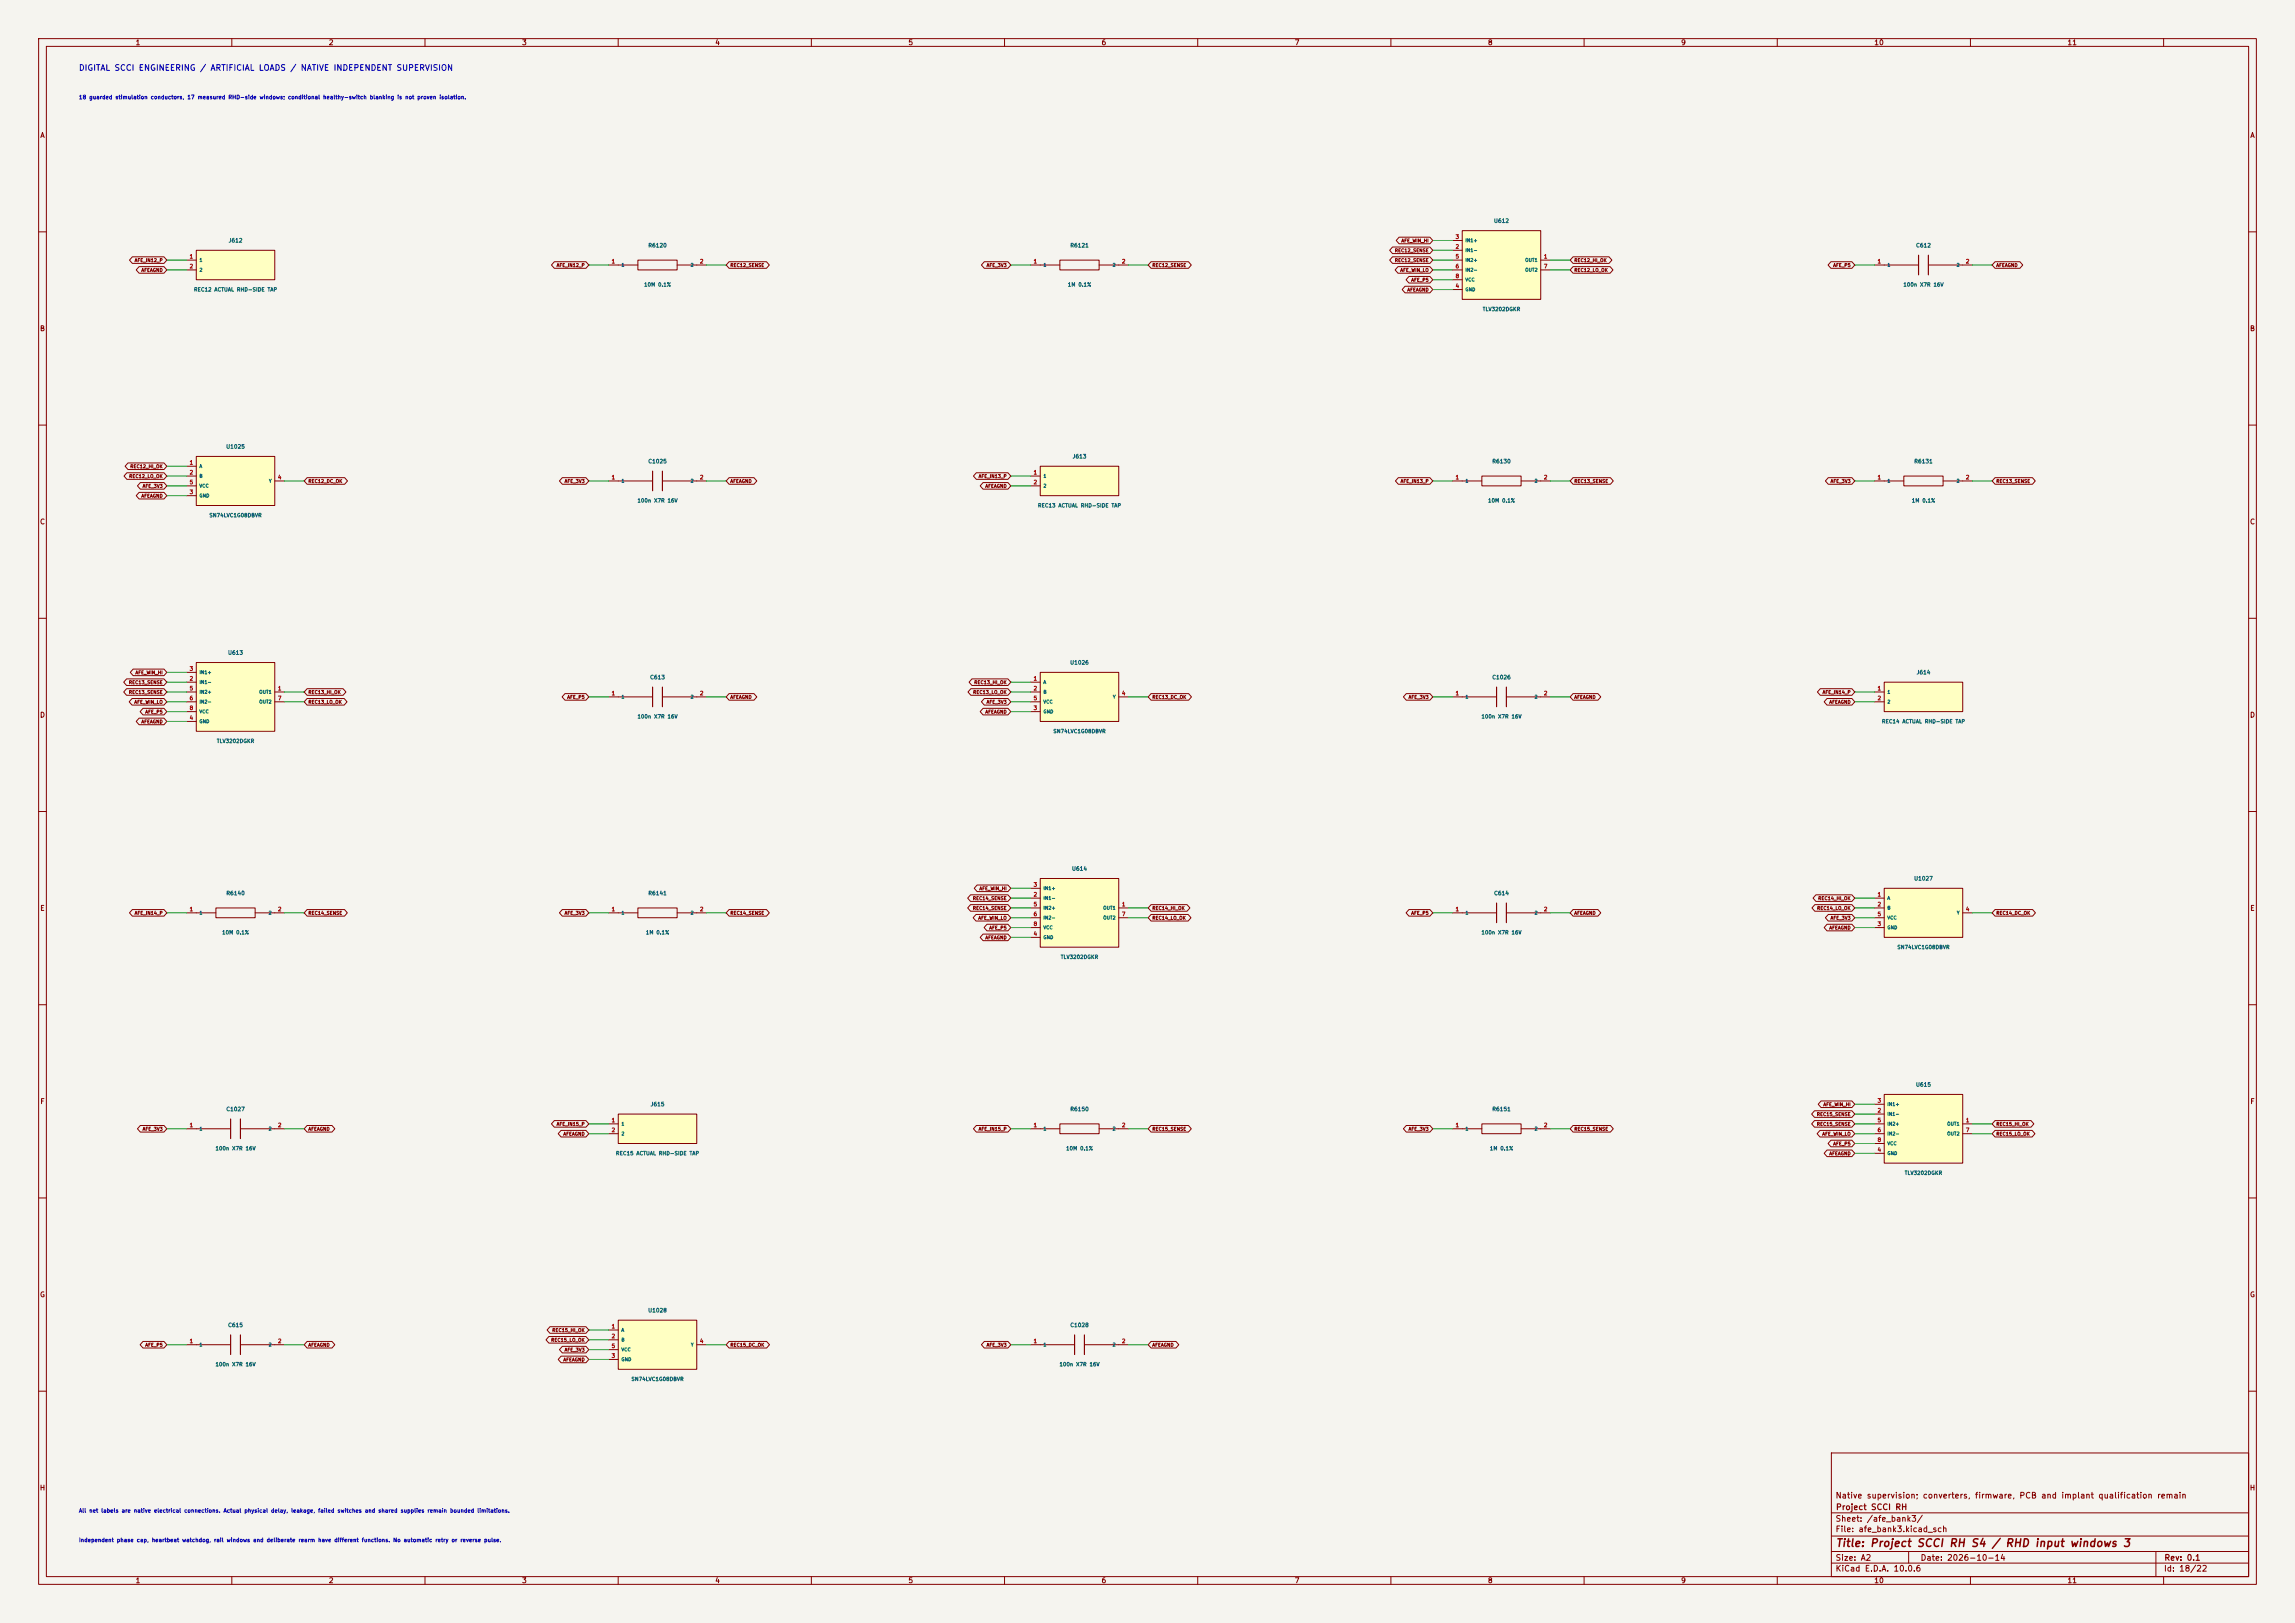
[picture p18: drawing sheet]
<svg xmlns="http://www.w3.org/2000/svg" width="594mm" height="420mm" viewBox="0 0 594 420" stroke-linecap="round" stroke-linejoin="round" font-family="sans-serif">
<defs><g id="words">
<text font-size="2" fill="#840000" x="475" y="400.8">Title: Project SCCI RH S4 / RHD input windows 3</text>
<text font-size="1.5" fill="#0000c2" x="20.3" y="18.7">DIGITAL SCCI ENGINEERING / ARTIFICIAL LOADS / NATIVE INDEPENDENT SUPERVISION</text>
<g font-size="1.5" fill="#840000">
<text x="475" y="388.1">Native supervision; converters, firmware, PCB and implant qualification remain</text>
<text x="475" y="394.1">Sheet: /afe_bank3/</text>
<text x="475.1" y="391.1">Project SCCI RH</text>
<text x="475" y="396.8">File: afe_bank3.kicad_sch</text>
<text x="475" y="407">KiCad E.D.A. 10.0.6</text>
<text x="475" y="404.2">Size: A2</text>
<text x="497" y="404.2">Date: 2026-10-14</text>
<text x="560" y="407">Id: 18/22</text>
<text x="560.1" y="404.2">Rev: 0.1</text>
</g>
<g font-size="1.3" fill="#840000">
<text x="35" y="12">1</text>
<text x="85" y="12">2</text>
<text x="135" y="12">3</text>
<text x="185" y="12">4</text>
<text x="235" y="12">5</text>
<text x="285" y="12">6</text>
<text x="335" y="12">7</text>
<text x="385" y="12">8</text>
<text x="435" y="12">9</text>
<text x="485" y="12">10</text>
<text x="535" y="12">11</text>
<text x="10.3" y="36">A</text>
<text x="582.3" y="36">A</text>
<text x="10.2" y="86">B</text>
<text x="582.2" y="86">B</text>
<text x="10.2" y="136">C</text>
<text x="582.2" y="136">C</text>
<text x="10.2" y="186">D</text>
<text x="582.2" y="186">D</text>
<text x="10.3" y="236">E</text>
<text x="582.3" y="236">E</text>
<text x="10.3" y="286">F</text>
<text x="582.3" y="286">F</text>
<text x="10.2" y="336">G</text>
<text x="582.2" y="336">G</text>
<text x="10.2" y="386">H</text>
<text x="582.2" y="386">H</text>
<text x="35" y="410">1</text>
<text x="85" y="410">2</text>
<text x="135" y="410">3</text>
<text x="185" y="410">4</text>
<text x="235" y="410">5</text>
<text x="285" y="410">6</text>
<text x="335" y="410">7</text>
<text x="385" y="410">8</text>
<text x="435" y="410">9</text>
<text x="485" y="410">10</text>
<text x="535" y="410">11</text>
</g>
<g font-size="1" fill="#0000c2">
<text x="20.3" y="25.9">18 guarded stimulation conductors, 17 measured RHD-side windows; conditional healthy-switch blanking is not proven isolation.</text>
<text x="20.3" y="391.7">All net labels are native electrical connections. Actual physical delay, leakage, failed switches and shared supplies remain bounded limitations.</text>
<text x="20.3" y="399.3">Independent phase cap, heartbeat watchdog, rail windows and deliberate rearm have different functions. No automatic retry or reverse pulse.</text>
</g>
<g font-size="1" fill="#006464">
<text x="386.6" y="57.9">U612</text>
<text x="59.1" y="63">J612</text>
<text x="167.7" y="64.3">R6120</text>
<text x="276.9" y="64.3">R6121</text>
<text x="495.8" y="64.3">C612</text>
<text x="50.1" y="75.6">REC12 ACTUAL RHD-SIDE TAP</text>
<text x="166.6" y="74.4">10M 0.1%</text>
<text x="276.3" y="74.4">1M 0.1%</text>
<text x="492.5" y="74.4">100n X7R 16V</text>
<text x="383.7" y="80.7">TLV3202DGKR</text>
<text x="58.4" y="116.3">U1025</text>
<text x="277.5" y="118.9">J613</text>
<text x="167.7" y="120.1">C1025</text>
<text x="386.1" y="120.1">R6130</text>
<text x="495.3" y="120.1">R6131</text>
<text x="164.9" y="130.3">100n X7R 16V</text>
<text x="268.5" y="131.5">REC13 ACTUAL RHD-SIDE TAP</text>
<text x="385" y="130.3">10M 0.1%</text>
<text x="494.7" y="130.3">1M 0.1%</text>
<text x="54.1" y="134.1">SN74LVC1G08DBVR</text>
<text x="58.9" y="169.7">U613</text>
<text x="276.9" y="172.2">U1026</text>
<text x="168.2" y="176">C613</text>
<text x="386.1" y="176">C1026</text>
<text x="495.9" y="174.7">J614</text>
<text x="164.9" y="186.1">100n X7R 16V</text>
<text x="272.5" y="189.9">SN74LVC1G08DBVR</text>
<text x="383.3" y="186.1">100n X7R 16V</text>
<text x="487" y="187.4">REC14 ACTUAL RHD-SIDE TAP</text>
<text x="56" y="192.5">TLV3202DGKR</text>
<text x="277.3" y="225.5">U614</text>
<text x="58.5" y="231.9">R6140</text>
<text x="167.7" y="231.9">R6141</text>
<text x="386.6" y="231.9">C614</text>
<text x="495.3" y="228.1">U1027</text>
<text x="57.4" y="242">10M 0.1%</text>
<text x="167.1" y="242">1M 0.1%</text>
<text x="383.3" y="242">100n X7R 16V</text>
<text x="491" y="245.8">SN74LVC1G08DBVR</text>
<text x="274.4" y="248.4">TLV3202DGKR</text>
<text x="495.8" y="281.4">U615</text>
<text x="58.5" y="287.8">C1027</text>
<text x="168.3" y="286.5">J615</text>
<text x="276.9" y="287.8">R6150</text>
<text x="386.1" y="287.8">R6151</text>
<text x="55.7" y="297.9">100n X7R 16V</text>
<text x="159.3" y="299.2">REC15 ACTUAL RHD-SIDE TAP</text>
<text x="275.8" y="297.9">10M 0.1%</text>
<text x="385.5" y="297.9">1M 0.1%</text>
<text x="492.9" y="304.2">TLV3202DGKR</text>
<text x="167.7" y="339.8">U1028</text>
<text x="58.9" y="343.7">C615</text>
<text x="276.9" y="343.7">C1028</text>
<text x="55.7" y="353.8">100n X7R 16V</text>
<text x="274.1" y="353.8">100n X7R 16V</text>
<text x="163.3" y="357.6">SN74LVC1G08DBVR</text>
</g>
<g font-size="1" fill="#a90000">
<text x="376.6" y="64.6">2</text>
<text x="376.6" y="62">3</text>
<text x="49" y="67.1">1</text>
<text x="49" y="69.7">2</text>
<text x="158.2" y="68.4">1</text>
<text x="181" y="68.4">2</text>
<text x="267.4" y="68.4">1</text>
<text x="290.3" y="68.4">2</text>
<text x="376.6" y="67.1">5</text>
<text x="376.6" y="69.7">6</text>
<text x="399.5" y="67.1">1</text>
<text x="399.5" y="69.7">7</text>
<text x="485.8" y="68.4">1</text>
<text x="508.7" y="68.4">2</text>
<text x="376.6" y="74.7">4</text>
<text x="376.6" y="72.2">8</text>
<text x="49" y="120.5">1</text>
<text x="49" y="123">2</text>
<text x="49" y="125.5">5</text>
<text x="71.8" y="124.3">4</text>
<text x="158.2" y="124.3">1</text>
<text x="181" y="124.3">2</text>
<text x="267.4" y="123">1</text>
<text x="267.4" y="125.5">2</text>
<text x="376.6" y="124.3">1</text>
<text x="399.5" y="124.3">2</text>
<text x="485.8" y="124.3">1</text>
<text x="508.7" y="124.3">2</text>
<text x="49" y="128.1">3</text>
<text x="49" y="173.8">3</text>
<text x="49" y="176.3">2</text>
<text x="49" y="178.9">5</text>
<text x="71.8" y="178.9">1</text>
<text x="267.4" y="176.3">1</text>
<text x="267.4" y="178.9">2</text>
<text x="485.8" y="178.9">1</text>
<text x="49" y="181.4">6</text>
<text x="49" y="184">8</text>
<text x="71.8" y="181.4">7</text>
<text x="158.2" y="180.2">1</text>
<text x="181" y="180.2">2</text>
<text x="267.4" y="184">3</text>
<text x="267.4" y="181.4">5</text>
<text x="290.3" y="180.2">4</text>
<text x="376.6" y="180.2">1</text>
<text x="399.5" y="180.2">2</text>
<text x="485.8" y="181.4">2</text>
<text x="49" y="186.5">4</text>
<text x="267.4" y="232.2">2</text>
<text x="267.4" y="229.7">3</text>
<text x="485.8" y="232.2">1</text>
<text x="49" y="236">1</text>
<text x="71.8" y="236">2</text>
<text x="158.2" y="236">1</text>
<text x="181" y="236">2</text>
<text x="267.4" y="234.8">5</text>
<text x="267.4" y="237.3">6</text>
<text x="267.4" y="239.8">8</text>
<text x="290.3" y="234.8">1</text>
<text x="290.3" y="237.3">7</text>
<text x="376.6" y="236">1</text>
<text x="399.5" y="236">2</text>
<text x="485.8" y="234.8">2</text>
<text x="485.8" y="239.8">3</text>
<text x="485.8" y="237.3">5</text>
<text x="508.7" y="236">4</text>
<text x="267.4" y="242.4">4</text>
<text x="485.8" y="285.6">3</text>
<text x="49" y="291.9">1</text>
<text x="71.8" y="291.9">2</text>
<text x="158.2" y="290.6">1</text>
<text x="158.2" y="293.2">2</text>
<text x="267.4" y="291.9">1</text>
<text x="290.3" y="291.9">2</text>
<text x="376.6" y="291.9">1</text>
<text x="399.5" y="291.9">2</text>
<text x="485.8" y="288.1">2</text>
<text x="485.8" y="290.6">5</text>
<text x="485.8" y="293.2">6</text>
<text x="508.7" y="290.6">1</text>
<text x="508.7" y="293.2">7</text>
<text x="485.8" y="298.3">4</text>
<text x="485.8" y="295.7">8</text>
<text x="49" y="347.8">1</text>
<text x="71.8" y="347.8">2</text>
<text x="158.2" y="344">1</text>
<text x="158.2" y="346.5">2</text>
<text x="181" y="347.8">4</text>
<text x="267.4" y="347.8">1</text>
<text x="290.3" y="347.8">2</text>
<text x="158.2" y="351.6">3</text>
<text x="158.2" y="349.1">5</text>
</g>
<g font-size=".9" fill="#840000">
<text x="360.9" y="65.5">REC12_SENSE</text>
<text x="362.6" y="62.9">AFE_WIN_HI</text>
<text x="34.8" y="68">AFE_IN12_P</text>
<text x="36.5" y="70.6">AFEAGND</text>
<text x="144" y="69.3">AFE_IN12_P</text>
<text x="188.9" y="69.3">REC12_SENSE</text>
<text x="255.3" y="69.3">AFE_3V3</text>
<text x="298.2" y="69.3">REC12_SENSE</text>
<text x="360.9" y="68">REC12_SENSE</text>
<text x="362.3" y="70.6">AFE_WIN_LO</text>
<text x="407.4" y="68">REC12_HI_OK</text>
<text x="407.4" y="70.6">REC12_LO_OK</text>
<text x="474.4" y="69.3">AFE_P5</text>
<text x="516.6" y="69.3">AFEAGND</text>
<text x="364.2" y="75.6">AFEAGND</text>
<text x="365.2" y="73.1">AFE_P5</text>
<text x="33.3" y="123.9">REC12_LO_OK</text>
<text x="33.6" y="121.4">REC12_HI_OK</text>
<text x="79.7" y="125.2">REC12_DC_OK</text>
<text x="146" y="125.2">AFE_3V3</text>
<text x="188.9" y="125.2">AFEAGND</text>
<text x="253.2" y="123.9">AFE_IN13_P</text>
<text x="362.4" y="125.2">AFE_IN13_P</text>
<text x="407.4" y="125.2">REC13_SENSE</text>
<text x="473.7" y="125.2">AFE_3V3</text>
<text x="516.6" y="125.2">REC13_SENSE</text>
<text x="36.5" y="129">AFEAGND</text>
<text x="36.8" y="126.4">AFE_3V3</text>
<text x="254.9" y="126.4">AFEAGND</text>
<text x="33.3" y="177.2">REC13_SENSE</text>
<text x="33.3" y="179.8">REC13_SENSE</text>
<text x="35" y="174.7">AFE_WIN_HI</text>
<text x="79.7" y="179.8">REC13_HI_OK</text>
<text x="251.8" y="179.8">REC13_LO_OK</text>
<text x="252.1" y="177.2">REC13_HI_OK</text>
<text x="471.6" y="179.8">AFE_IN14_P</text>
<text x="34.7" y="182.3">AFE_WIN_LO</text>
<text x="37.5" y="184.9">AFE_P5</text>
<text x="79.7" y="182.3">REC13_LO_OK</text>
<text x="146.7" y="181">AFE_P5</text>
<text x="188.9" y="181">AFEAGND</text>
<text x="254.9" y="184.9">AFEAGND</text>
<text x="255.3" y="182.3">AFE_3V3</text>
<text x="298.2" y="181">REC13_DC_OK</text>
<text x="364.5" y="181">AFE_3V3</text>
<text x="407.4" y="181">AFEAGND</text>
<text x="473.4" y="182.3">AFEAGND</text>
<text x="36.5" y="187.4">AFEAGND</text>
<text x="251.7" y="233.1">REC14_SENSE</text>
<text x="253.4" y="230.6">AFE_WIN_HI</text>
<text x="470.5" y="233.1">REC14_HI_OK</text>
<text x="34.8" y="236.9">AFE_IN14_P</text>
<text x="79.7" y="236.9">REC14_SENSE</text>
<text x="146" y="236.9">AFE_3V3</text>
<text x="188.9" y="236.9">REC14_SENSE</text>
<text x="251.7" y="235.7">REC14_SENSE</text>
<text x="253.1" y="238.2">AFE_WIN_LO</text>
<text x="298.2" y="235.7">REC14_HI_OK</text>
<text x="298.2" y="238.2">REC14_LO_OK</text>
<text x="365.2" y="236.9">AFE_P5</text>
<text x="407.4" y="236.9">AFEAGND</text>
<text x="470.2" y="235.7">REC14_LO_OK</text>
<text x="473.7" y="238.2">AFE_3V3</text>
<text x="516.6" y="236.9">REC14_DC_OK</text>
<text x="254.9" y="243.3">AFEAGND</text>
<text x="255.9" y="240.7">AFE_P5</text>
<text x="473.4" y="240.7">AFEAGND</text>
<text x="471.8" y="286.5">AFE_WIN_HI</text>
<text x="36.8" y="292.8">AFE_3V3</text>
<text x="79.7" y="292.8">AFEAGND</text>
<text x="144" y="291.5">AFE_IN15_P</text>
<text x="253.2" y="292.8">AFE_IN15_P</text>
<text x="298.2" y="292.8">REC15_SENSE</text>
<text x="364.5" y="292.8">AFE_3V3</text>
<text x="407.4" y="292.8">REC15_SENSE</text>
<text x="470.1" y="289">REC15_SENSE</text>
<text x="470.1" y="291.5">REC15_SENSE</text>
<text x="516.6" y="291.5">REC15_HI_OK</text>
<text x="145.7" y="294.1">AFEAGND</text>
<text x="471.6" y="294.1">AFE_WIN_LO</text>
<text x="473.4" y="299.2">AFEAGND</text>
<text x="474.4" y="296.6">AFE_P5</text>
<text x="516.6" y="294.1">REC15_LO_OK</text>
<text x="142.6" y="347.4">REC15_LO_OK</text>
<text x="142.8" y="344.9">REC15_HI_OK</text>
<text x="37.5" y="348.7">AFE_P5</text>
<text x="79.7" y="348.7">AFEAGND</text>
<text x="145.7" y="352.5">AFEAGND</text>
<text x="146" y="350">AFE_3V3</text>
<text x="188.9" y="348.7">REC15_DC_OK</text>
<text x="255.3" y="348.7">AFE_3V3</text>
<text x="298.2" y="348.7">AFEAGND</text>
</g>
<g font-size=".9" fill="#006464">
<text x="379.2" y="65.4">IN1-</text>
<text x="379.2" y="62.9">IN1+</text>
<text x="51.5" y="68">1</text>
<text x="51.5" y="70.5">2</text>
<text x="160.7" y="69.2">1</text>
<text x="178.6" y="69.2">2</text>
<text x="270" y="69.2">1</text>
<text x="287.9" y="69.2">2</text>
<text x="379.2" y="68">IN2+</text>
<text x="379.2" y="70.5">IN2-</text>
<text x="394.7" y="68">OUT1</text>
<text x="394.7" y="70.5">OUT2</text>
<text x="488.4" y="69.2">1</text>
<text x="506.3" y="69.2">2</text>
<text x="379.2" y="75.6">GND</text>
<text x="379.2" y="73">VCC</text>
<text x="51.5" y="121.3">A</text>
<text x="51.5" y="123.8">B</text>
<text x="69.5" y="125.1">Y</text>
<text x="160.7" y="125.1">1</text>
<text x="178.6" y="125.1">2</text>
<text x="270" y="123.8">1</text>
<text x="379.2" y="125.1">1</text>
<text x="397.1" y="125.1">2</text>
<text x="488.4" y="125.1">1</text>
<text x="506.3" y="125.1">2</text>
<text x="51.5" y="128.9">GND</text>
<text x="51.5" y="126.4">VCC</text>
<text x="270" y="126.4">2</text>
<text x="51.5" y="177.2">IN1-</text>
<text x="51.5" y="174.6">IN1+</text>
<text x="51.5" y="179.7">IN2+</text>
<text x="67" y="179.7">OUT1</text>
<text x="270" y="177.2">A</text>
<text x="270" y="179.7">B</text>
<text x="488.4" y="179.7">1</text>
<text x="51.5" y="182.3">IN2-</text>
<text x="51.5" y="184.8">VCC</text>
<text x="67" y="182.3">OUT2</text>
<text x="160.7" y="181">1</text>
<text x="178.6" y="181">2</text>
<text x="270" y="184.8">GND</text>
<text x="270" y="182.3">VCC</text>
<text x="287.9" y="181">Y</text>
<text x="379.2" y="181">1</text>
<text x="397.1" y="181">2</text>
<text x="488.4" y="182.3">2</text>
<text x="51.5" y="187.3">GND</text>
<text x="270" y="233.1">IN1-</text>
<text x="270" y="230.5">IN1+</text>
<text x="488.4" y="233.1">A</text>
<text x="51.5" y="236.9">1</text>
<text x="69.4" y="236.9">2</text>
<text x="160.7" y="236.9">1</text>
<text x="178.6" y="236.9">2</text>
<text x="270" y="235.6">IN2+</text>
<text x="270" y="238.1">IN2-</text>
<text x="285.4" y="235.6">OUT1</text>
<text x="285.4" y="238.1">OUT2</text>
<text x="379.2" y="236.9">1</text>
<text x="397.1" y="236.9">2</text>
<text x="488.4" y="235.6">B</text>
<text x="488.4" y="238.1">VCC</text>
<text x="506.4" y="236.9">Y</text>
<text x="270" y="243.2">GND</text>
<text x="270" y="240.7">VCC</text>
<text x="488.4" y="240.7">GND</text>
<text x="488.4" y="286.4">IN1+</text>
<text x="51.5" y="292.7">1</text>
<text x="69.4" y="292.7">2</text>
<text x="160.7" y="291.5">1</text>
<text x="270" y="292.7">1</text>
<text x="287.9" y="292.7">2</text>
<text x="379.2" y="292.7">1</text>
<text x="397.1" y="292.7">2</text>
<text x="488.4" y="288.9">IN1-</text>
<text x="488.4" y="291.5">IN2+</text>
<text x="503.9" y="291.5">OUT1</text>
<text x="160.7" y="294">2</text>
<text x="488.4" y="299.1">GND</text>
<text x="488.4" y="294">IN2-</text>
<text x="488.4" y="296.6">VCC</text>
<text x="503.9" y="294">OUT2</text>
<text x="160.7" y="344.8">A</text>
<text x="160.7" y="347.4">B</text>
<text x="51.5" y="348.6">1</text>
<text x="69.4" y="348.6">2</text>
<text x="160.7" y="352.4">GND</text>
<text x="160.7" y="349.9">VCC</text>
<text x="178.7" y="348.6">Y</text>
<text x="270" y="348.6">1</text>
<text x="287.9" y="348.6">2</text>
</g>
</g></defs>
<path d="M0 0h594v420h-594z" fill="#f5f4ef" stroke="#f5f4ef" stroke-width=".26"/>
<g fill="none" stroke="#840000" stroke-width=".26">
<path d="M10 10h574v400h-574zM12 12h570v396h-570zM60 10v2M110 10v2M160 10v2M210 10v2M260 10v2M310 10v2M360 10v2M410 10v2M460 10v2M510 10v2"/>
<path d="M560 10v2M10 60h2M582 60h2M10 110h2M582 110h2M375.9 124.5h7.6M383.5 123.2h10.2v2.5h-10.2zM393.7 124.5h7.6M10 160h2M582 160h2M10 210h2M582 210h2"/>
<path d="M157.5 236.2h7.6M165.1 235h10.2v2.5h-10.2zM175.3 236.2h7.6M10 260h2M582 260h2M10 310h2M582 310h2M10 360h2M474 376h108v32h-108zM582 360h2M474 397.5h108M474 391.5h108"/>
<path d="M60 408v2M110 408v2M160 408v2M210 408v2M260 408v2M310 408v2M360 408v2M410 408v2M460 408v2M474 404.5h108M474 401.5h108M494 401.5v3"/>
<path d="M510 408v2M558 401.5v6.5M560 408v2"/>
</g>
<path d="M50.8 171.5h20.3v17.7h-20.3z" fill="#ffffc2"/>
<path d="M48.3 179.1h2.5M48.3 176.5h2.5M48.3 174h2.5M50.8 171.5h20.3v17.7h-20.3zM71.1 179.1h2.6M48.3 186.7h2.5M48.3 181.6h2.5M48.3 184.2h2.5M71.1 181.6h2.6" fill="none" stroke="#840000" stroke-width=".26"/>
<path d="M269.2 120.7h20.4v7.6h-20.4z" fill="#ffffc2"/>
<path d="M266.7 123.2h2.5M266.7 125.7h2.5M269.2 120.7h20.4v7.6h-20.4z" fill="none" stroke="#840000" stroke-width=".26"/>
<path d="M50.8 64.8h20.3v7.6h-20.3z" fill="#ffffc2"/>
<path d="M48.3 67.3h2.5M48.3 69.9h2.5M50.8 64.8h20.3v7.6h-20.3z" fill="none" stroke="#840000" stroke-width=".26"/>
<path d="M378.5 59.7h20.3v17.8h-20.3z" fill="#ffffc2"/>
<path d="M378.5 59.7h20.3v17.8h-20.3zM375.9 67.3h2.6M375.9 64.8h2.6M375.9 62.2h2.6M375.9 74.9h2.6M375.9 69.9h2.6M375.9 72.4h2.6M398.8 67.3h2.5M398.8 69.9h2.5" fill="none" stroke="#840000" stroke-width=".26"/>
<path d="M50.8 118.1h20.3v12.7h-20.3z" fill="#ffffc2"/>
<path d="M50.8 118.1h20.3v12.7h-20.3zM48.3 120.7h2.5M48.3 123.2h2.5M48.3 128.3h2.5M48.3 125.7h2.5M71.1 124.5h2.6" fill="none" stroke="#840000" stroke-width=".26"/>
<path d="M487.7 229.9h20.3v12.7h-20.3z" fill="#ffffc2"/>
<path d="M485.1 124.5h7.7M492.8 123.2h10.1v2.5h-10.1zM502.9 124.5h7.6M485.1 232.4h2.6M485.1 235h2.6M485.1 237.5h2.6M487.7 229.9h20.3v12.7h-20.3zM508 236.2h2.5M485.1 240h2.6" fill="none" stroke="#840000" stroke-width=".26"/>
<path d="M487.7 176.5h20.3v7.7h-20.3z" fill="#ffffc2"/>
<g fill="none" stroke="#840000" stroke-width=".26">
<path d="M157.5 68.6h7.6M165.1 67.3h10.2v2.6h-10.2zM175.3 68.6h7.6M266.7 68.6h7.6M274.3 67.3h10.2v2.6h-10.2zM284.5 68.6h7.6M485.1 68.6h11.5M499.1 68.6h11.4M157.5 124.5h11.4M171.4 124.5h11.5M485.1 179.1h2.6M487.7 176.5h20.3v7.7h-20.3z"/>
<path d="M157.5 180.3h11.4M171.4 180.3h11.5M485.1 181.6h2.6"/>
</g>
<path d="M496.6 66v5.1M499.1 66v5.1M168.9 121.9v5.1M171.4 121.9v5.1M168.9 177.8v5.1M171.4 177.8v5.1" fill="none" stroke="#840000" stroke-width=".3"/>
<path d="M487.7 283.2h20.3v17.8h-20.3z" fill="#ffffc2"/>
<g fill="none" stroke="#840000" stroke-width=".26">
<path d="M48.3 236.2h7.6M55.9 235h10.1v2.5h-10.1zM66 236.2h7.7M48.3 292.1h11.4M62.2 292.1h11.5M485.1 290.8h2.6M485.1 288.3h2.6M485.1 285.8h2.6M485.1 298.5h2.6M485.1 293.4h2.6M485.1 295.9h2.6M487.7 283.2h20.3v17.8h-20.3z"/>
<path d="M508 290.8h2.5M508 293.4h2.5"/>
</g>
<path d="M59.7 289.6v5M62.2 289.6v5" fill="none" stroke="#840000" stroke-width=".3"/>
<path d="M160 288.3h20.3v7.6h-20.3z" fill="#ffffc2"/>
<path d="M375.9 236.2h11.4M389.9 236.2h11.4M157.5 290.8h2.5M157.5 293.4h2.5M160 288.3h20.3v7.6h-20.3zM48.3 348h11.4M62.2 348h11.5" fill="none" stroke="#840000" stroke-width=".26"/>
<path d="M387.3 233.7v5.1M389.9 233.7v5.1M59.7 345.4v5.1M62.2 345.4v5.1" fill="none" stroke="#840000" stroke-width=".3"/>
<path d="M160 341.6h20.3v12.7h-20.3z" fill="#ffffc2"/>
<path d="M157.5 344.2h2.5M157.5 346.7h2.5M157.5 351.8h2.5M157.5 349.3h2.5M160 341.6h20.3v12.7h-20.3zM180.3 348h2.6" fill="none" stroke="#840000" stroke-width=".26"/>
<path d="M269.2 174h20.4v12.7h-20.4z" fill="#ffffc2"/>
<path d="M266.7 176.5h2.5M266.7 179.1h2.5M269.2 174h20.4v12.7h-20.4zM266.7 184.2h2.5M266.7 181.6h2.5M289.6 180.3h2.5" fill="none" stroke="#840000" stroke-width=".26"/>
<path d="M269.2 227.3h20.4v17.8h-20.4z" fill="#ffffc2"/>
<g fill="none" stroke="#840000" stroke-width=".26">
<path d="M34.3 66.5h8.1l.8 .8-.8 .9h-8.1l-.8-.9zM36 69h6.4l.8 .9-.8 .8h-6.4l-.7-.8zM143.5 67.7h8.2l.7 .9-.7 .8h-8.2l-.8-.8zM188.7 67.7h9.7l.7 .9-.7 .8h-9.7l-.7-.8zM254.8 67.7h6.1l.7 .9-.7 .8h-6.1l-.8-.8zM297.9 67.7h9.7l.7 .9-.7 .8h-9.7l-.7-.8zM360.4 63.9h9.7l.7 .9-.7 .8h-9.7l-.7-.8zM360.4 66.5h9.7l.7 .8-.7 .9h-9.7l-.7-.9zM361.8 69h8.3l.7 .9-.7 .8h-8.3l-.7-.8zM362.1 61.4h8l.7 .8-.7 .9h-8l-.7-.9zM363.7 74.1h6.4l.7 .8-.7 .9h-6.4l-.8-.9zM364.7 71.5h5.4l.7 .9-.7 .8h-5.4l-.8-.8z"/>
<path d="M407.1 66.5h9.4l.7 .8-.7 .9h-9.4l-.7-.9zM407.1 69h9.6l.8 .9-.8 .8h-9.6l-.7-.8zM473.9 67.7h5.4l.8 .9-.8 .8h-5.4l-.8-.8zM516.4 67.7h6.4l.7 .9-.7 .8h-6.4l-.8-.8zM33.1 119.8h9.3l.8 .9-.8 .8h-9.3l-.7-.8zM32.8 122.3h9.6l.8 .9-.8 .8h-9.6l-.7-.8zM36 127.4h6.4l.8 .9-.8 .8h-6.4l-.7-.8zM36.3 124.9h6.1l.8 .8-.8 .9h-6.1l-.7-.9zM79.5 123.6h9.7l.7 .9-.7 .8h-9.7l-.8-.8zM145.5 123.6h6.2l.7 .9-.7 .8h-6.2l-.7-.8zM188.7 123.6h6.4l.8 .9-.8 .8h-6.4l-.7-.8zM252.7 122.3h8.2l.7 .9-.7 .8h-8.2l-.7-.8z"/>
<path d="M254.4 124.9h6.5l.7 .8-.7 .9h-6.5l-.7-.9zM361.9 123.6h8.2l.7 .9-.7 .8h-8.2l-.7-.8zM407.1 123.6h9.7l.8 .9-.8 .8h-9.7l-.7-.8zM473.2 123.6h6.1l.8 .9-.8 .8h-6.1l-.7-.8zM516.4 123.6h9.6l.8 .9-.8 .8h-9.6l-.8-.8zM32.8 175.7h9.6l.8 .8-.8 .9h-9.6l-.8-.9zM32.8 178.2h9.6l.8 .9-.8 .8h-9.6l-.8-.8zM34.5 173.1h7.9l.8 .9-.8 .8h-7.9l-.8-.8zM79.5 178.2h9.3l.7 .9-.7 .8h-9.3l-.8-.8zM146.2 179.5h5.5l.7 .8-.7 .9h-5.5l-.7-.9zM188.7 179.5h6.4l.8 .8-.8 .9h-6.4l-.7-.9zM251.3 178.2h9.6l.7 .9-.7 .8h-9.6l-.8-.8z"/>
<path d="M251.6 175.7h9.3l.7 .8-.7 .9h-9.3l-.8-.9zM297.9 179.5h9.7l.8 .8-.8 .9h-9.7l-.7-.9zM364 179.5h6.1l.7 .8-.7 .9h-6.1l-.8-.9zM407.1 179.5h6.5l.7 .8-.7 .9h-6.5l-.7-.9zM471.1 178.2h8.2l.8 .9-.8 .8h-8.2l-.7-.8zM34.2 180.8h8.2l.8 .8-.8 .9h-8.2l-.8-.9zM36 185.8h6.4l.8 .9-.8 .8h-6.4l-.7-.8zM37 183.3h5.4l.8 .9-.8 .8h-5.4l-.7-.8zM79.5 180.8h9.6l.7 .8-.7 .9h-9.6l-.8-.9zM254.4 183.3h6.5l.7 .9-.7 .8h-6.5l-.7-.8zM254.8 180.8h6.1l.7 .8-.7 .9h-6.1l-.8-.9zM375.9 180.3h11.4"/>
<path d="M389.9 180.3h11.4M472.9 180.8h6.4l.8 .8-.8 .9h-6.4l-.8-.9zM34.3 235.4h8.1l.8 .8-.8 .9h-8.1l-.8-.9zM79.5 235.4h9.7l.7 .8-.7 .9h-9.7l-.8-.9zM145.5 235.4h6.2l.7 .8-.7 .9h-6.2l-.7-.9zM188.7 235.4h9.7l.7 .8-.7 .9h-9.7l-.7-.9zM251.2 231.6h9.7l.7 .8-.7 .9h-9.7l-.7-.9zM251.2 234.1h9.7l.7 .9-.7 .8h-9.7l-.7-.8zM252.6 236.6h8.3l.7 .9-.7 .8h-8.3l-.7-.8zM252.9 229h8l.7 .9-.7 .8h-8l-.7-.8zM255.4 239.2h5.5l.7 .8-.7 .9h-5.5l-.7-.9zM266.7 235h2.5"/>
<path d="M266.7 232.4h2.5M266.7 229.9h2.5M266.7 237.5h2.5M269.2 227.3h20.4v17.8h-20.4zM289.6 235h2.5M289.6 237.5h2.5M297.9 234.1h9.3l.8 .9-.8 .8h-9.3l-.7-.8zM297.9 236.6h9.6l.8 .9-.8 .8h-9.6l-.7-.8zM364.7 235.4h5.4l.7 .8-.7 .9h-5.4l-.8-.9zM407.1 235.4h6.5l.7 .8-.7 .9h-6.5l-.7-.9zM469.7 234.1h9.6l.8 .9-.8 .8h-9.6l-.7-.8zM470 231.6h9.3l.8 .8-.8 .9h-9.3l-.7-.9z"/>
<path d="M472.9 239.2h6.4l.8 .8-.8 .9h-6.4l-.8-.9zM473.2 236.6h6.1l.8 .9-.8 .8h-6.1l-.7-.8zM516.4 235.4h9.7l.7 .8-.7 .9h-9.7l-.8-.9zM254.4 241.7h6.5l.7 .9-.7 .8h-6.5l-.7-.8zM266.7 242.6h2.5M266.7 240h2.5M36.3 291.2h6.1l.8 .9-.8 .9h-6.1l-.7-.9zM79.5 291.2h6.4l.8 .9-.8 .9h-6.4l-.8-.9zM143.5 290h8.2l.7 .8-.7 .9h-8.2l-.8-.9zM145.2 292.5h6.5l.7 .9-.7 .8h-6.5l-.7-.8zM252.7 291.2h8.2l.7 .9-.7 .9h-8.2l-.7-.9zM266.7 292.1h7.6"/>
<path d="M274.3 290.8h10.2v2.6h-10.2zM284.5 292.1h7.6M297.9 291.2h9.7l.7 .9-.7 .9h-9.7l-.7-.9zM364 291.2h6.1l.7 .9-.7 .9h-6.1l-.8-.9zM375.9 292.1h7.6M383.5 290.8h10.2v2.6h-10.2zM393.7 292.1h7.6M407.1 291.2h9.7l.8 .9-.8 .9h-9.7l-.7-.9zM469.6 287.4h9.7l.8 .9-.8 .8h-9.7l-.7-.8zM469.6 290h9.7l.8 .8-.8 .9h-9.7l-.7-.9zM471.1 292.5h8.2l.8 .9-.8 .8h-8.2l-.8-.8zM471.3 284.9h8l.8 .9-.8 .8h-8l-.7-.8z"/>
<path d="M472.9 297.6h6.4l.8 .9-.8 .8h-6.4l-.8-.8zM473.9 295.1h5.4l.8 .8-.8 .9h-5.4l-.8-.9zM516.4 290h9.3l.7 .8-.7 .9h-9.3l-.8-.9zM516.4 292.5h9.6l.7 .9-.7 .8h-9.6l-.8-.8zM37 347.1h5.4l.8 .9-.8 .8h-5.4l-.7-.8zM79.5 347.1h6.4l.8 .9-.8 .8h-6.4l-.8-.8zM142.1 345.9h9.6l.7 .8-.7 .9h-9.6l-.8-.9zM142.3 343.3h9.4l.7 .9-.7 .8h-9.4l-.7-.8zM145.2 350.9h6.5l.7 .9-.7 .8h-6.5l-.7-.8zM145.5 348.4h6.2l.7 .9-.7 .8h-6.2l-.7-.8zM188.7 347.1h9.7l.8 .9-.8 .8h-9.7l-.7-.8zM254.8 347.1h6.1l.7 .9-.7 .8h-6.1l-.8-.8z"/>
<path d="M266.7 348h11.4M280.7 348h11.4M297.9 347.1h6.5l.7 .9-.7 .8h-6.5l-.7-.8z"/>
</g>
<path d="M387.3 177.8v5.1M389.9 177.8v5.1M278.1 345.4v5.1M280.7 345.4v5.1" fill="none" stroke="#840000" stroke-width=".3"/>
<g fill="none" stroke="#009600" stroke-width=".26">
<path d="M43.2 67.3h5.1M43.2 69.9h5.1M152.4 68.6h5.1M182.9 68.6h5.1M261.6 68.6h5.1M292.1 68.6h5.1M370.8 67.3h5.1M370.8 69.9h5.1M370.8 64.8h5.1M370.8 72.4h5.1M370.8 74.9h5.1M370.8 62.2h5.1"/>
<path d="M401.3 67.3h5.1M401.3 69.9h5.1M480.1 68.6h5M510.5 68.6h5.1M43.2 120.7h5.1M43.2 123.2h5.1M43.2 125.7h5.1M43.2 128.3h5.1M73.7 124.5h5M152.4 124.5h5.1M182.9 124.5h5.1M261.6 123.2h5.1"/>
<path d="M261.6 125.7h5.1M370.8 124.5h5.1M401.3 124.5h5.1M480.1 124.5h5M510.5 124.5h5.1M43.2 174h5.1M43.2 176.5h5.1M43.2 179.1h5.1M73.7 179.1h5M261.6 176.5h5.1M261.6 179.1h5.1M480.1 179.1h5"/>
<path d="M43.2 181.6h5.1M43.2 184.2h5.1M43.2 186.7h5.1M73.7 181.6h5M152.4 180.3h5.1M182.9 180.3h5.1M261.6 181.6h5.1M261.6 184.2h5.1M292.1 180.3h5.1M370.8 180.3h5.1M401.3 180.3h5.1M480.1 181.6h5"/>
<path d="M43.2 236.2h5.1M73.7 236.2h5M152.4 236.2h5.1M182.9 236.2h5.1M261.6 229.9h5.1M261.6 232.4h5.1M261.6 237.5h5.1M261.6 235h5.1M292.1 237.5h5.1M292.1 235h5.1M370.8 236.2h5.1M401.3 236.2h5.1"/>
<path d="M480.1 232.4h5M480.1 237.5h5M480.1 235h5M510.5 236.2h5.1M261.6 240h5.1M261.6 242.6h5.1M480.1 240h5M43.2 292.1h5.1M73.7 292.1h5M152.4 290.8h5.1M152.4 293.4h5.1M261.6 292.1h5.1"/>
<path d="M292.1 292.1h5.1M370.8 292.1h5.1M401.3 292.1h5.1M480.1 290.8h5M480.1 293.4h5M480.1 285.8h5M480.1 288.3h5M480.1 295.9h5M480.1 298.5h5M510.5 290.8h5.1M510.5 293.4h5.1M43.2 348h5.1"/>
<path d="M73.7 348h5M152.4 344.2h5.1M152.4 346.7h5.1M152.4 349.3h5.1M152.4 351.8h5.1M182.9 348h5.1M261.6 348h5.1M292.1 348h5.1"/>
</g>
<use href="#words"/>
</svg>
